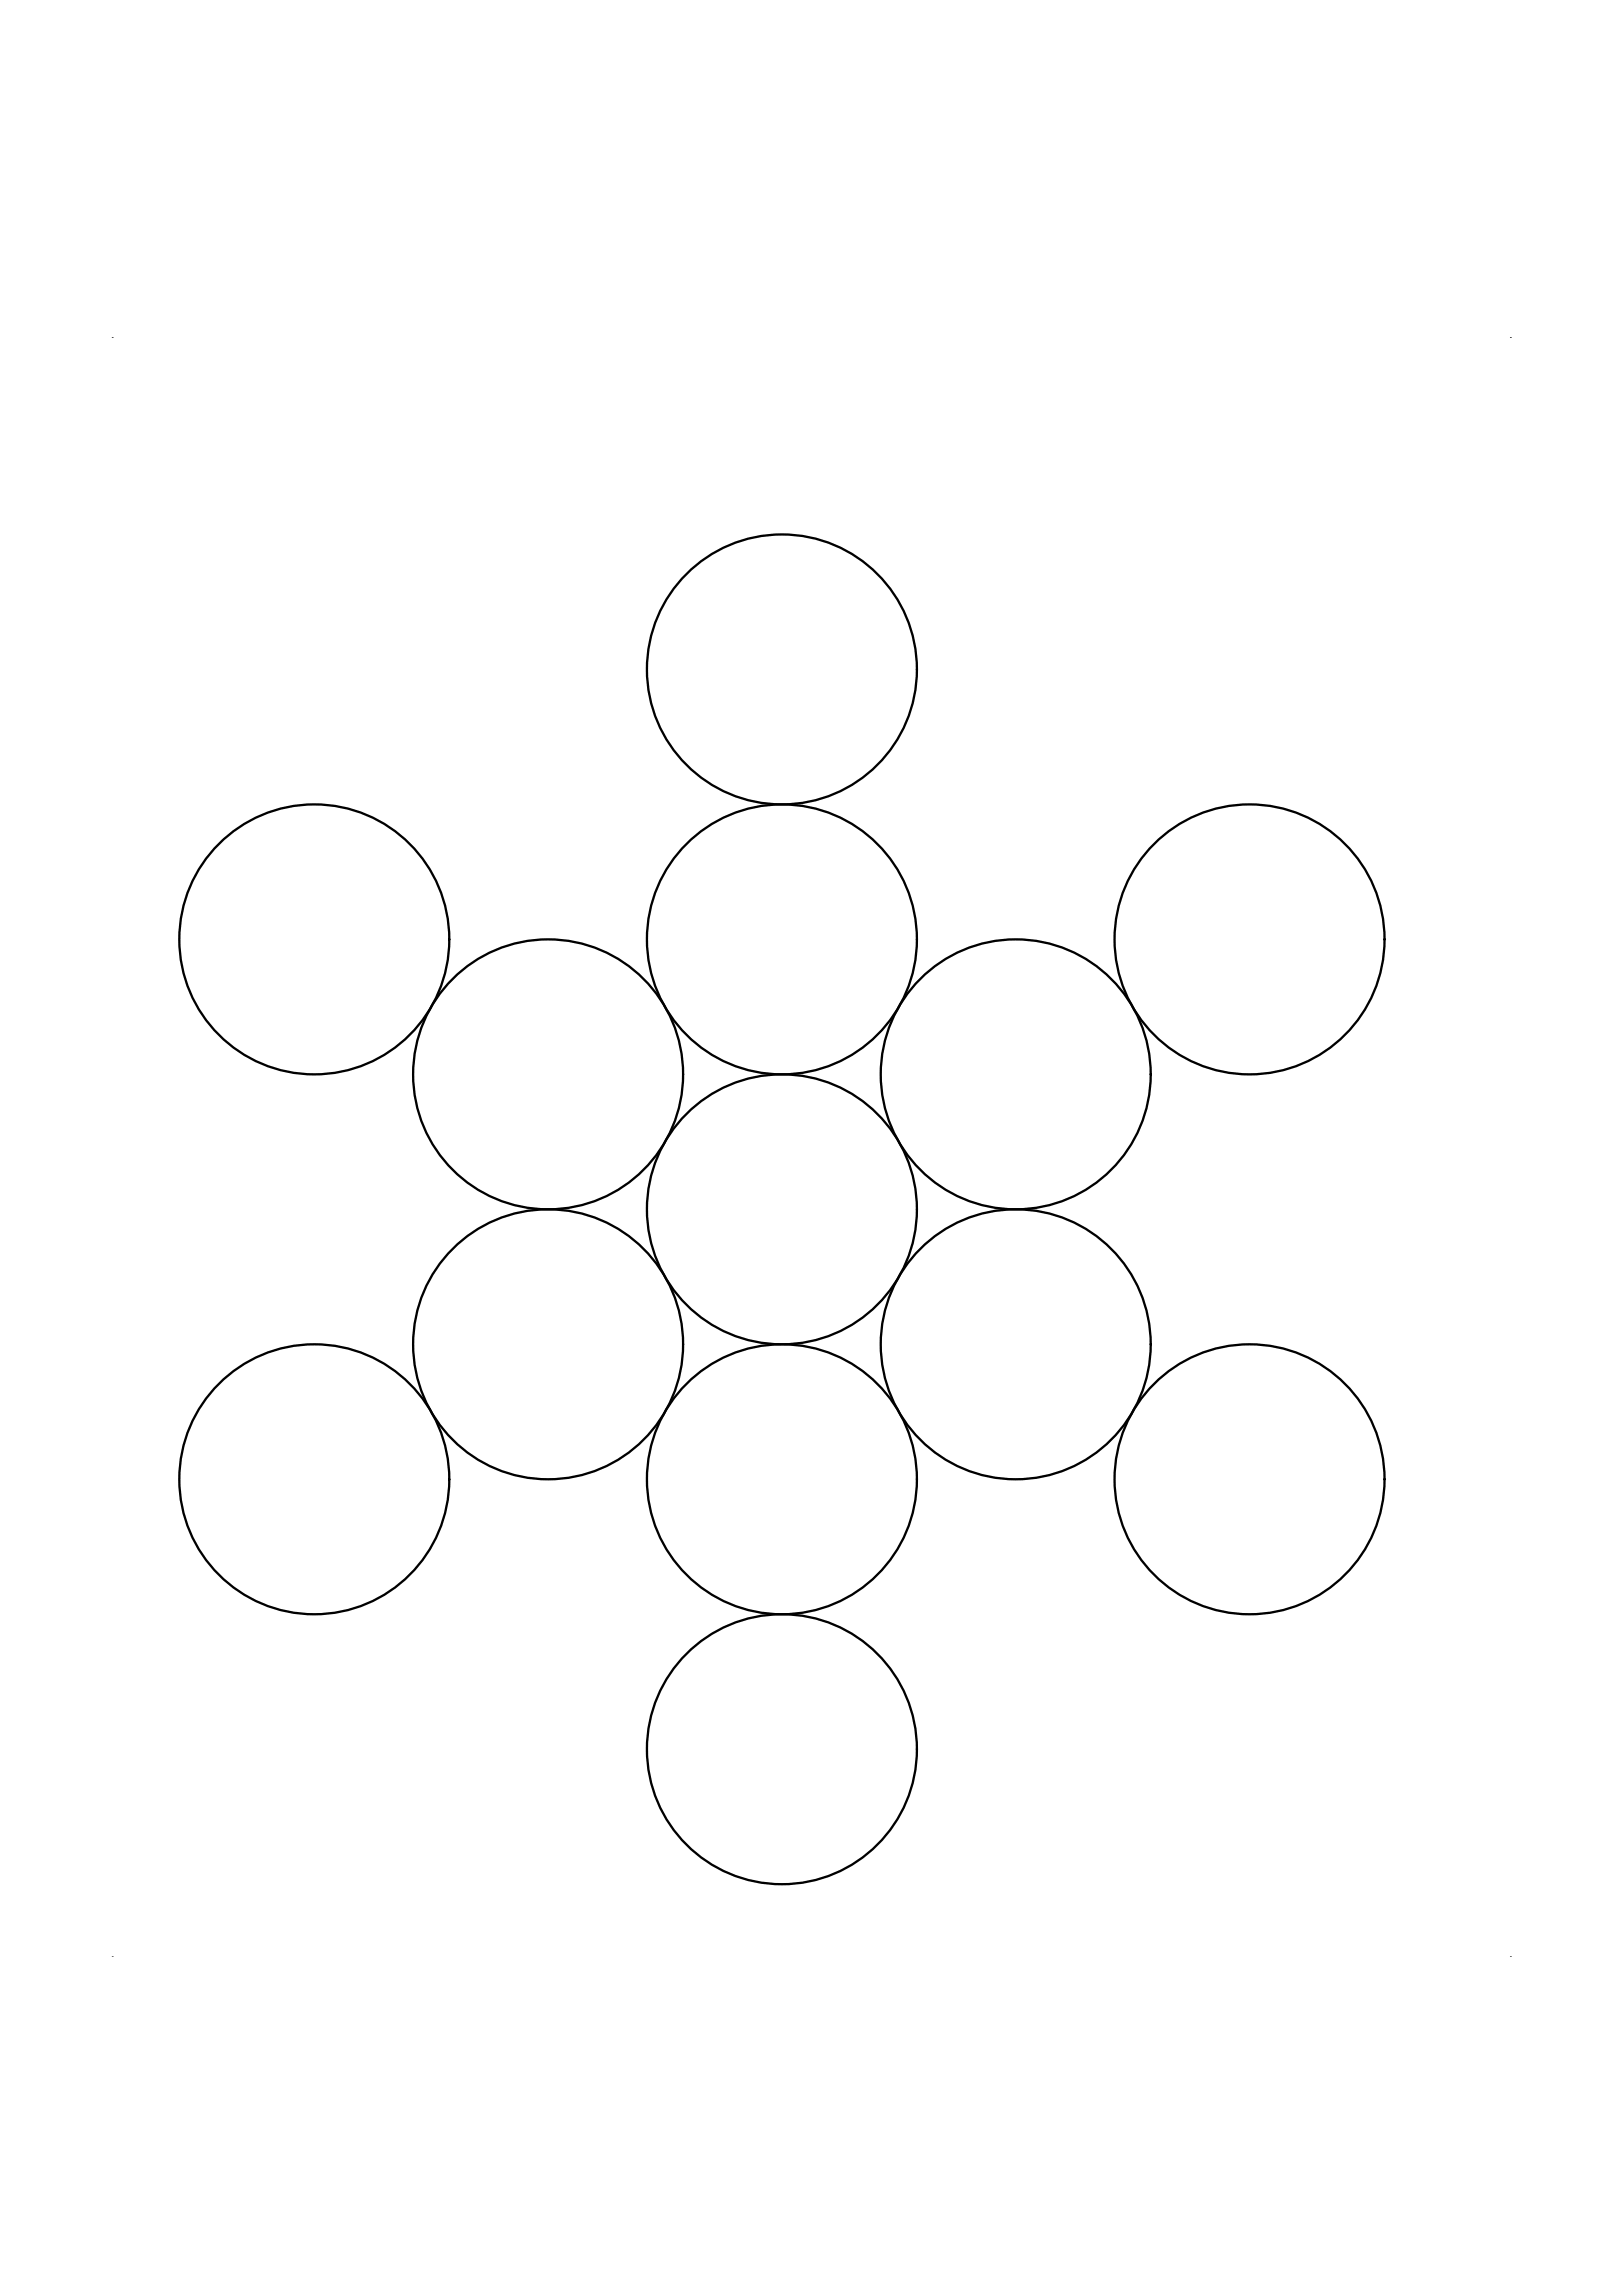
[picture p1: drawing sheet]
<svg xmlns="http://www.w3.org/2000/svg" width="841mm" height="1189mm" viewBox="0 0 841 1189" stroke-linecap="round" stroke-linejoin="round" font-family="sans-serif">
<!-- layer: 0 -->
<g fill="none" stroke="#000" stroke-width="1.2">
<circle cx="405" cy="347" r="70"/>
<circle cx="163" cy="487" r="70"/>
<circle cx="405" cy="487" r="70"/>
<circle cx="647" cy="487" r="70"/>
<circle cx="284" cy="557" r="70"/>
<circle cx="526" cy="557" r="70"/>
<circle cx="405" cy="627" r="70"/>
<circle cx="284" cy="697" r="70"/>
<circle cx="526" cy="697" r="70"/>
<circle cx="163" cy="767" r="70"/>
<circle cx="405" cy="767" r="70"/>
<circle cx="647" cy="767" r="70"/>
<circle cx="405" cy="907" r="70"/>
</g>
<path d="M58 175h.1M783 175h.1M58 1014h.1M783 1014h.1" fill="none" stroke="#000" stroke-width=".52"/>
</svg>
